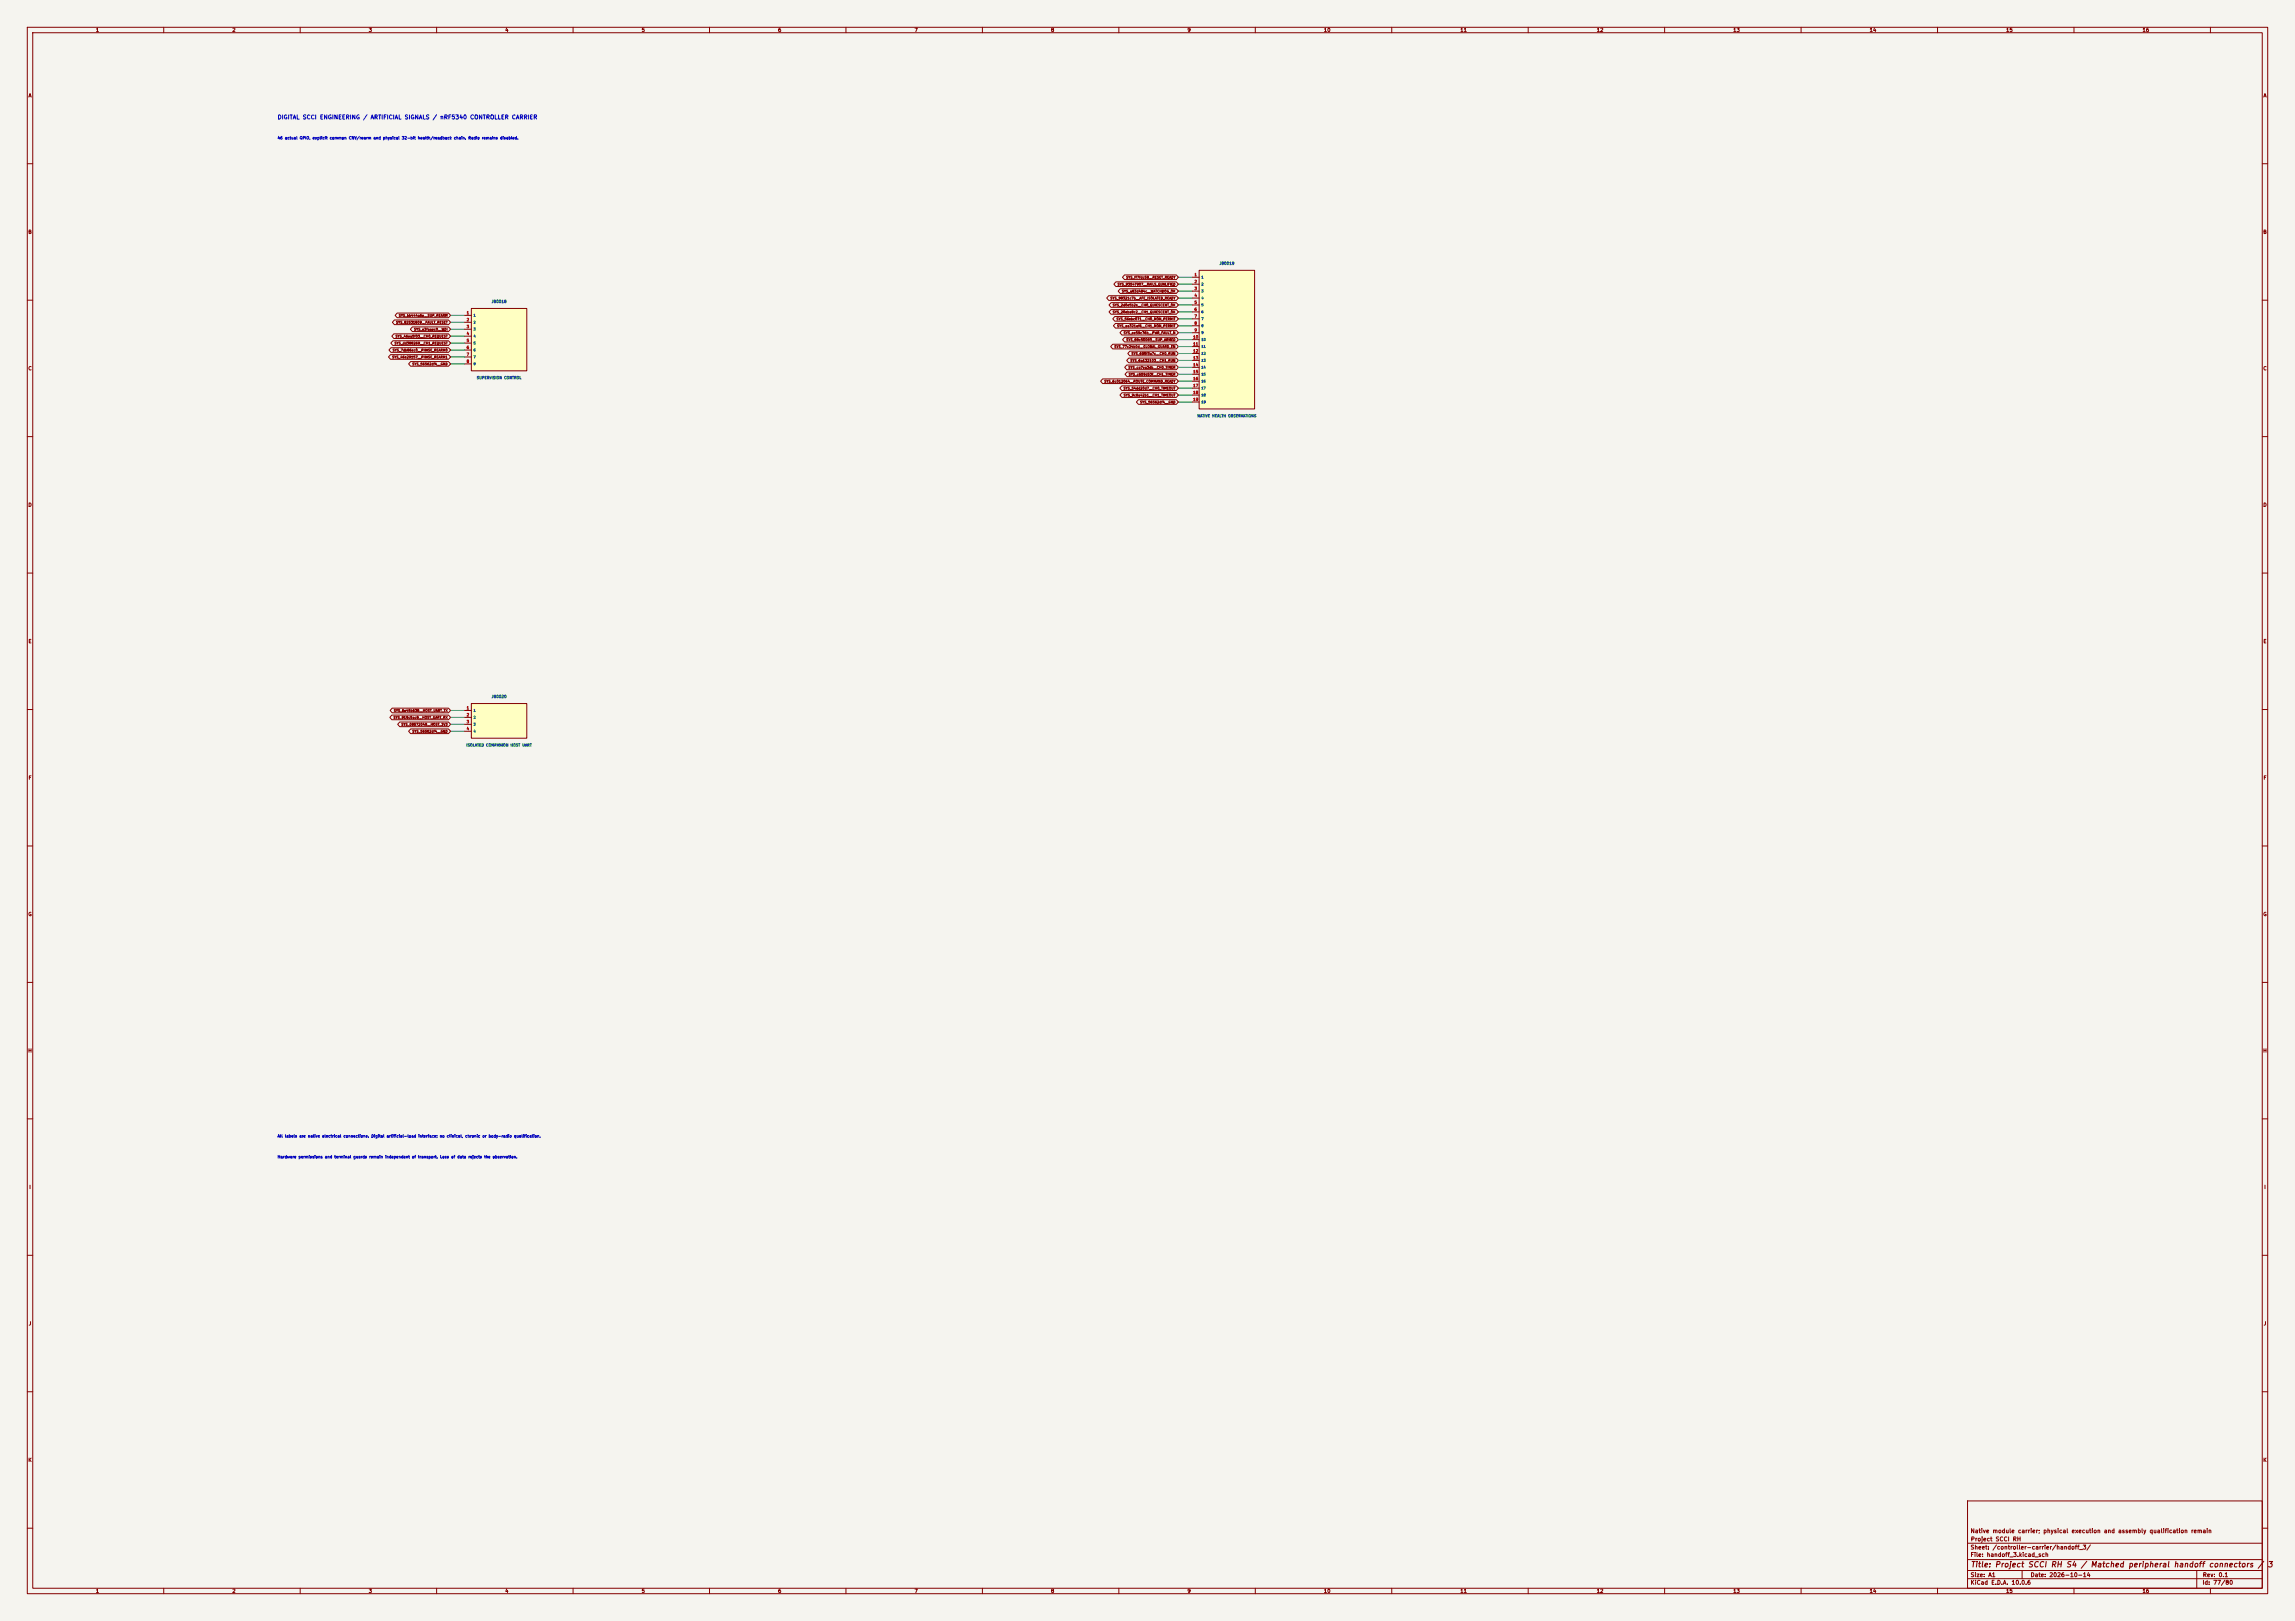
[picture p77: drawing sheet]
<svg xmlns="http://www.w3.org/2000/svg" width="841mm" height="594mm" viewBox="0 0 841 594" stroke-linecap="round" stroke-linejoin="round" font-family="sans-serif">
<defs><g id="words">
<text font-size="2" fill="#840000" x="722" y="574.8">Title: Project SCCI RH S4 / Matched peripheral handoff connectors / 3</text>
<text font-size="1.5" fill="#0000c2" x="101.6" y="44.1">DIGITAL SCCI ENGINEERING / ARTIFICIAL SIGNALS / nRF5340 CONTROLLER CARRIER</text>
<g font-size="1.5" fill="#840000">
<text x="721.9" y="562.1">Native module carrier; physical execution and assembly qualification remain</text>
<text x="721.9" y="568.1">Sheet: /controller-carrier/handoff_3/</text>
<text x="722" y="565.1">Project SCCI RH</text>
<text x="721.9" y="570.8">File: handoff_3.kicad_sch</text>
<text x="721.9" y="581">KiCad E.D.A. 10.0.6</text>
<text x="721.9" y="578.2">Size: A1</text>
<text x="743.9" y="578.2">Date: 2026-10-14</text>
<text x="806.9" y="581">Id: 77/80</text>
<text x="807" y="578.2">Rev: 0.1</text>
</g>
<g font-size="1.3" fill="#840000">
<text x="35" y="12">1</text>
<text x="85" y="12">2</text>
<text x="135" y="12">3</text>
<text x="185" y="12">4</text>
<text x="235" y="12">5</text>
<text x="285" y="12">6</text>
<text x="335" y="12">7</text>
<text x="385" y="12">8</text>
<text x="435" y="12">9</text>
<text x="485" y="12">10</text>
<text x="535" y="12">11</text>
<text x="585" y="12">12</text>
<text x="635" y="12">13</text>
<text x="685" y="12">14</text>
<text x="735" y="12">15</text>
<text x="785" y="12">16</text>
<text x="10.3" y="36">A</text>
<text x="829.3" y="36">A</text>
<text x="10.2" y="86">B</text>
<text x="829.2" y="86">B</text>
<text x="10.2" y="136">C</text>
<text x="829.2" y="136">C</text>
<text x="10.2" y="186">D</text>
<text x="829.2" y="186">D</text>
<text x="10.3" y="236">E</text>
<text x="829.3" y="236">E</text>
<text x="10.3" y="286">F</text>
<text x="829.3" y="286">F</text>
<text x="10.2" y="336">G</text>
<text x="829.2" y="336">G</text>
<text x="10.2" y="386">H</text>
<text x="829.2" y="386">H</text>
<text x="10.6" y="436">I</text>
<text x="829.6" y="436">I</text>
<text x="10.4" y="486">J</text>
<text x="829.4" y="486">J</text>
<text x="10.2" y="536">K</text>
<text x="829.2" y="536">K</text>
<text x="35" y="584">1</text>
<text x="85" y="584">2</text>
<text x="135" y="584">3</text>
<text x="185" y="584">4</text>
<text x="235" y="584">5</text>
<text x="285" y="584">6</text>
<text x="335" y="584">7</text>
<text x="385" y="584">8</text>
<text x="435" y="584">9</text>
<text x="485" y="584">10</text>
<text x="535" y="584">11</text>
<text x="585" y="584">12</text>
<text x="635" y="584">13</text>
<text x="685" y="584">14</text>
<text x="735" y="584">15</text>
<text x="785" y="584">16</text>
</g>
<g font-size="1" fill="#0000c2">
<text x="101.6" y="51.3">46 actual GPIO, explicit common CNV/rearm and physical 32-bit health/readback chain. Radio remains disabled.</text>
<text x="101.6" y="417.1">All labels are native electrical connections. Digital artificial-load interface; no clinical, chronic or body-radio qualification.</text>
<text x="101.6" y="424.7">Hardware permissions and terminal guards remain independent of transport. Loss of data rejects the observation.</text>
</g>
<g font-size="1" fill="#a90000">
<text x="437.6" y="101.4">1</text>
<text x="437.6" y="104">2</text>
<text x="437.6" y="106.5">3</text>
<text x="437.6" y="109">4</text>
<text x="437.6" y="111.6">5</text>
<text x="170.9" y="115.4">1</text>
<text x="170.9" y="117.9">2</text>
<text x="437.6" y="114.1">6</text>
<text x="437.6" y="116.7">7</text>
<text x="437.6" y="119.2">8</text>
<text x="170.9" y="120.5">3</text>
<text x="170.9" y="123">4</text>
<text x="170.9" y="125.5">5</text>
<text x="437.1" y="124.3">10</text>
<text x="437.6" y="121.7">9</text>
<text x="170.9" y="128.1">6</text>
<text x="170.9" y="130.6">7</text>
<text x="437.1" y="126.8">11</text>
<text x="437.1" y="129.4">12</text>
<text x="437.1" y="131.9">13</text>
<text x="170.9" y="133.2">8</text>
<text x="437.1" y="134.4">14</text>
<text x="437.1" y="137">15</text>
<text x="437.1" y="139.5">16</text>
<text x="437.1" y="142.1">17</text>
<text x="437.1" y="144.6">18</text>
<text x="437.1" y="147.1">19</text>
<text x="170.9" y="260.2">1</text>
<text x="170.9" y="262.7">2</text>
<text x="170.9" y="265.2">3</text>
<text x="170.9" y="267.8">4</text>
</g>
<g font-size="1" fill="#006464">
<text x="446.7" y="97.3">J80019</text>
<text x="180" y="111.2">J80018</text>
<text x="174.6" y="139.1">SUPERVISION CONTROL</text>
<text x="438.7" y="153.1">NATIVE HEALTH OBSERVATIONS</text>
<text x="180" y="256">J80020</text>
<text x="170.8" y="273.8">ISOLATED COMPANION HOST UART</text>
</g>
<g font-size=".9" fill="#840000">
<text x="409.4" y="104.8">SYS_93547907__RAILS_QUALIFIED</text>
<text x="411" y="107.4">SYS_a83d484c__WATCHDOG_OK</text>
<text x="412.6" y="102.3">SYS_ff7fdc58__RESET_READY</text>
<text x="406.8" y="109.9">SYS_98321c7b__AFE_ISOLATED_READY</text>
<text x="407.6" y="112.5">SYS_2d0e5b2e__CH0_QUIESCENT_OK</text>
<text x="145" y="118.8">SYS_82531809__FAULT_RESET</text>
<text x="146" y="116.3">SYS_bb444a6e__SUP_REARM</text>
<text x="407.6" y="115">SYS_20eba8c2__CH1_QUIESCENT_OK</text>
<text x="409" y="117.5">SYS_56ebc071__CH0_MON_PERMIT</text>
<text x="144.8" y="123.9">SYS_46ea5f03__CH0_REQUEST</text>
<text x="151.6" y="121.4">SYS_e3faaec0__WDI</text>
<text x="409.2" y="120.1">SYS_aa321af6__CH1_MON_PERMIT</text>
<text x="411.6" y="122.6">SYS_ee59c76b__PWR_FAULT_N</text>
<text x="412.6" y="125.2">SYS_88c50083__SUP_ARMED</text>
<text x="143.6" y="131.5">SYS_46e29157__PHASE_REARM1</text>
<text x="143.8" y="129">SYS_7db86ec0__PHASE_REARM0</text>
<text x="144.4" y="126.4">SYS_dd388269__CH1_REQUEST</text>
<text x="408.2" y="127.7">SYS_77c24b0d__GLOBAL_GUARD_EN</text>
<text x="414.5" y="130.2">SYS_695f3a7c__CH0_RUN</text>
<text x="151" y="134.1">SYS_56562df4__GND</text>
<text x="413.4" y="135.3">SYS_ca7ea3db__CH0_TIMER</text>
<text x="413.5" y="137.9">SYS_c659d53f__CH1_TIMER</text>
<text x="414.1" y="132.8">SYS_6a132103__CH1_RUN</text>
<text x="404.6" y="140.4">SYS_6c012064__ROUTE_COMMAND_READY</text>
<text x="411.6" y="142.9">SYS_54dd20d7__CH0_TIMEOUT</text>
<text x="411.6" y="145.5">SYS_9c8a42b1__CH1_TIMEOUT</text>
<text x="417.7" y="148">SYS_56562df4__GND</text>
<text x="144.1" y="263.6">SYS_919c5ac8__HOST_UART_RX</text>
<text x="144.2" y="261.1">SYS_6e45b638__HOST_UART_TX</text>
<text x="147" y="266.1">SYS_08572049__HOST_3V3</text>
<text x="151" y="268.7">SYS_56562df4__GND</text>
</g>
<g font-size=".9" fill="#006464">
<text x="440.1" y="102.2">1</text>
<text x="440.1" y="104.8">2</text>
<text x="440.1" y="107.3">3</text>
<text x="440.1" y="109.9">4</text>
<text x="440.1" y="112.4">5</text>
<text x="173.4" y="116.2">1</text>
<text x="173.4" y="118.8">2</text>
<text x="440.1" y="114.9">6</text>
<text x="440.1" y="117.5">7</text>
<text x="173.4" y="121.3">3</text>
<text x="173.4" y="123.8">4</text>
<text x="440.1" y="120">8</text>
<text x="440.1" y="122.6">9</text>
<text x="440.1" y="125.1">10</text>
<text x="173.4" y="126.4">5</text>
<text x="173.4" y="128.9">6</text>
<text x="173.4" y="131.5">7</text>
<text x="440.1" y="127.6">11</text>
<text x="440.1" y="130.2">12</text>
<text x="173.4" y="134">8</text>
<text x="440.1" y="132.7">13</text>
<text x="440.1" y="135.3">14</text>
<text x="440.1" y="137.8">15</text>
<text x="440.1" y="140.3">16</text>
<text x="440.1" y="142.9">17</text>
<text x="440.1" y="145.4">18</text>
<text x="440.1" y="148">19</text>
<text x="173.4" y="261">1</text>
<text x="173.4" y="263.5">2</text>
<text x="173.4" y="266.1">3</text>
<text x="173.4" y="268.6">4</text>
</g>
</g></defs>
<path d="M0 0h841v594h-841z" fill="#f5f4ef" stroke="#f5f4ef" stroke-width=".37"/>
<g fill="none" stroke="#840000" stroke-width=".37">
<path d="M10 10h821v574h-821zM12 12h817v570h-817zM60 10v2M110 10v2M160 10v2M210 10v2M260 10v2M310 10v2M360 10v2M410 10v2M460 10v2M510 10v2"/>
<path d="M560 10v2M610 10v2M660 10v2M710 10v2M760 10v2M810 10v2M10 60h2M829 60h2M10 110h2M829 110h2M10 160h2M829 160h2"/>
<path d="M10 210h2M829 210h2M10 260h2M829 260h2M10 310h2M829 310h2M10 360h2M829 360h2M10 410h2M829 410h2M10 460h2M829 460h2"/>
<path d="M10 510h2M829 510h2M10 560h2M721 550h108v32h-108zM829 560h2M721 578.5h108M721 575.5h108M721 571.5h108M721 565.5h108M741 575.5v3M805 575.5v6.5M60 582v2"/>
<path d="M110 582v2M160 582v2M210 582v2M260 582v2M310 582v2M360 582v2M410 582v2M460 582v2M510 582v2M560 582v2M610 582v2M660 582v2"/>
<path d="M710 582v2M760 582v2M810 582v2"/>
</g>
<path d="M439.4 99.1h20.3v50.8h-20.3z" fill="#ffffc2"/>
<g fill="none" stroke="#840000" stroke-width=".37">
<path d="M439.4 99.1h20.3v50.8h-20.3zM436.9 101.6h2.5M436.9 104.1h2.5M436.9 106.7h2.5M436.9 109.2h2.5M436.9 111.8h2.5M436.9 114.3h2.5M436.9 116.8h2.5M436.9 119.4h2.5M436.9 121.9h2.5M436.9 124.5h2.5M436.9 127h2.5"/>
<path d="M436.9 129.5h2.5M436.9 132.1h2.5M436.9 134.6h2.5M436.9 137.2h2.5M436.9 139.7h2.5M436.9 142.2h2.5M436.9 144.8h2.5M436.9 147.3h2.5"/>
</g>
<path d="M172.7 257.8h20.3v12.7h-20.3z" fill="#ffffc2"/>
<path d="M172.7 257.8h20.3v12.7h-20.3zM170.2 260.3h2.5M170.2 262.9h2.5M170.2 265.4h2.5M170.2 268h2.5" fill="none" stroke="#840000" stroke-width=".37"/>
<path d="M172.7 113h20.3v22.9h-20.3z" fill="#ffffc2"/>
<g fill="none" stroke="#840000" stroke-width=".37">
<path d="M144.5 117.3h19.9l.7 .8-.7 .9h-19.9l-.7-.9zM145.5 114.7h18.9l.7 .9-.7 .8h-18.9l-.7-.8zM151.1 119.8h13.3l.7 .8-.7 .9h-13.3l-.7-.9zM170.2 115.6h2.5M170.2 118.1h2.5M172.7 113h20.3v22.9h-20.3zM406.3 108.4h24.8l.7 .8-.7 .9h-24.8l-.8-.9zM407.1 110.9h24l.7 .9-.7 .8h-24l-.7-.8zM407.1 113.4h24l.7 .9-.7 .8h-24l-.7-.8zM408.5 116h22.6l.7 .8-.7 .9h-22.6l-.7-.9zM408.8 118.5h22.3l.7 .9-.7 .8h-22.3l-.8-.8zM408.9 103.3h22.2l.7 .8-.7 .9h-22.2l-.7-.9z"/>
<path d="M410.5 105.8h20.6l.7 .9-.7 .8h-20.6l-.8-.8zM412.1 100.7h19l.7 .9-.7 .8h-19l-.8-.8zM143.1 130h21.3l.7 .8-.7 .9h-21.3l-.7-.9zM143.3 127.4h21.1l.7 .9-.7 .8h-21.1l-.8-.8zM144 124.9h20.4l.7 .8-.7 .9h-20.4l-.8-.9zM144.3 122.3h20.1l.7 .9-.7 .8h-20.1l-.7-.8zM150.5 132.5h13.9l.7 .8-.7 .9h-13.9l-.8-.9zM170.2 120.6h2.5M170.2 123.2h2.5M170.2 125.7h2.5M170.2 128.3h2.5M170.2 130.8h2.5"/>
<path d="M170.2 133.3h2.5M404.1 138.8h27l.7 .9-.7 .8h-27l-.8-.8zM407.7 126.1h23.4l.7 .9-.7 .8h-23.4l-.7-.8zM411.1 121.1h20l.7 .8-.7 .9h-20l-.7-.9zM412.1 123.6h19l.7 .9-.7 .8h-19l-.7-.8zM412.9 133.8h18.2l.7 .8-.7 .9h-18.2l-.8-.9zM413 136.3h18.1l.7 .9-.7 .8h-18.1l-.7-.8zM413.6 131.2h17.5l.7 .9-.7 .8h-17.5l-.7-.8zM414 128.7h17.1l.7 .8-.7 .9h-17.1l-.7-.9zM411.1 141.4h20l.7 .8-.7 .9h-20l-.7-.9zM411.1 143.9h20l.7 .9-.7 .8h-20l-.7-.8zM417.2 146.5h13.9l.7 .8-.7 .9h-13.9l-.8-.9z"/>
<path d="M143.7 259.5h20.7l.7 .8-.7 .9h-20.7l-.7-.9zM143.6 262h20.8l.7 .9-.7 .8h-20.8l-.8-.8zM146.5 264.6h17.9l.7 .8-.7 .9h-17.9l-.8-.9zM150.5 267.1h13.9l.7 .9-.7 .8h-13.9l-.8-.8z"/>
</g>
<g fill="none" stroke="#009600" stroke-width=".37">
<path d="M165.1 115.6h5.1M165.1 118.1h5.1M431.8 104.1h5.1M431.8 114.3h5.1M431.8 116.8h5.1M431.8 119.4h5.1M431.8 106.7h5.1M431.8 109.2h5.1M431.8 111.8h5.1M431.8 101.6h5.1M165.1 125.7h5.1M165.1 128.3h5.1"/>
<path d="M165.1 130.8h5.1M165.1 133.3h5.1M165.1 120.6h5.1M165.1 123.2h5.1M431.8 137.2h5.1M431.8 121.9h5.1M431.8 124.5h5.1M431.8 127h5.1M431.8 129.5h5.1M431.8 132.1h5.1M431.8 134.6h5.1M431.8 139.7h5.1"/>
<path d="M431.8 147.3h5.1M431.8 142.2h5.1M431.8 144.8h5.1M165.1 260.3h5.1M165.1 262.9h5.1M165.1 265.4h5.1M165.1 268h5.1"/>
</g>
<use href="#words"/>
</svg>
